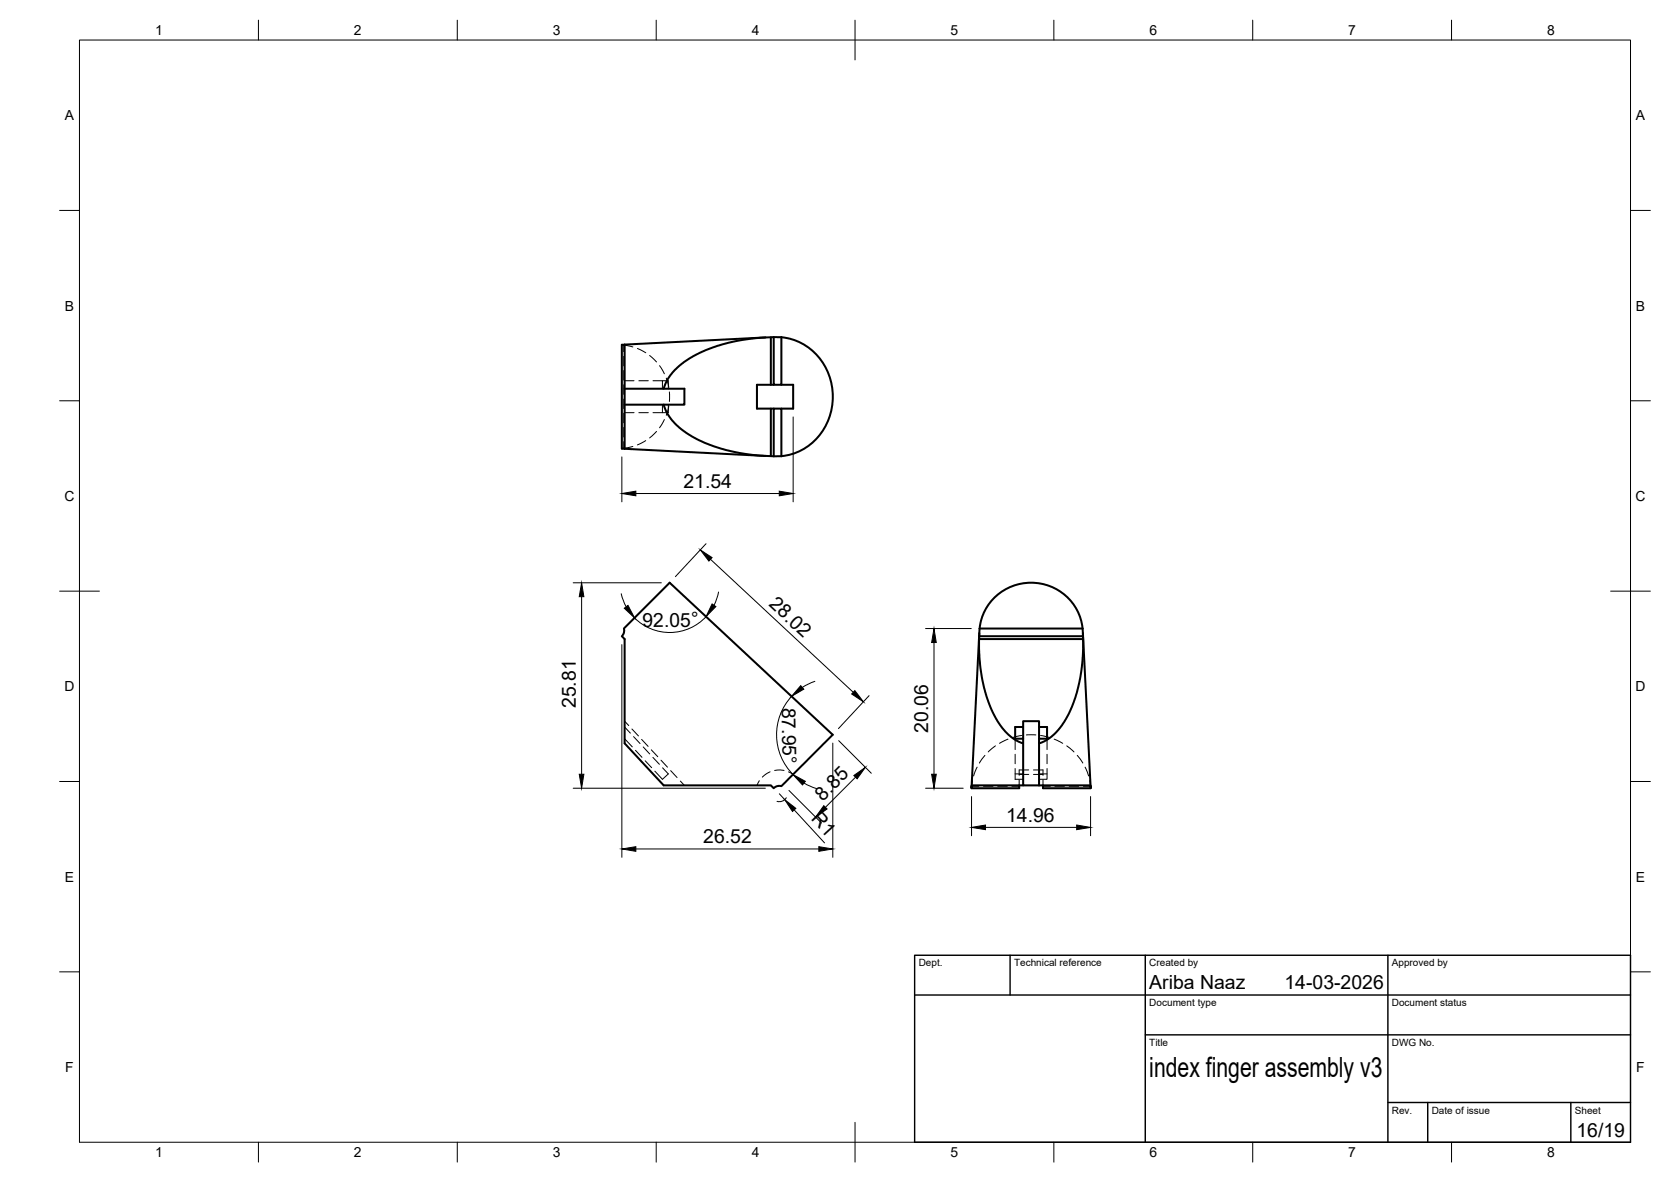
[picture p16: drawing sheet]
<svg xmlns="http://www.w3.org/2000/svg" width="420mm" height="297mm" viewBox="0 0 420 297" stroke-linecap="round" stroke-linejoin="round" font-family="sans-serif">
<defs><g id="words">
<text font-size="7" x="289" y="270.6">index finger assembly v3</text>
<g font-size="4.9">
<text x="171.8" y="122.6">21.54</text>
<text x="193.1" y="152.1" transform="rotate(43 193.1 152.1)">28.02</text>
<text x="161.5" y="157.6" transform="rotate(-1 161.5 157.6)">92.05°</text>
<text x="144.8" y="178" transform="rotate(-90 144.8 178)">25.81</text>
<text x="196.6" y="177.8" transform="rotate(89 196.6 177.8)">87.95°</text>
<text x="233.4" y="184.1" transform="rotate(-90 233.4 184.1)">20.06</text>
<text x="206.9" y="201.4" transform="rotate(-45 206.9 201.4)">8.85</text>
<text x="203.8" y="205.9" transform="rotate(47 203.8 205.9)">R1</text>
<text x="253" y="206.5">14.96</text>
<text x="176.8" y="211.9">26.52</text>
<text x="289" y="248.5">Ariba Naaz</text>
<text x="323" y="248.5">14-03-2026</text>
<text x="396.4" y="285.7">16/19</text>
</g>
<g font-size="3.5">
<text x="39" y="8.8">1</text>
<text x="89" y="8.8">2</text>
<text x="139" y="8.8">3</text>
<text x="189" y="8.8">4</text>
<text x="239" y="8.8">5</text>
<text x="289" y="8.8">6</text>
<text x="339" y="8.8">7</text>
<text x="389" y="8.8">8</text>
<text x="16.3" y="30.2">A</text>
<text x="411.3" y="30.2">A</text>
<text x="16.3" y="78">B</text>
<text x="411.3" y="78">B</text>
<text x="16.2" y="125.9">C</text>
<text x="411.2" y="125.9">C</text>
<text x="16.2" y="173.7">D</text>
<text x="411.2" y="173.7">D</text>
<text x="16.3" y="221.6">E</text>
<text x="411.3" y="221.6">E</text>
<text x="16.4" y="269.4">F</text>
<text x="411.4" y="269.4">F</text>
<text x="39" y="290.8">1</text>
<text x="89" y="290.8">2</text>
<text x="139" y="290.8">3</text>
<text x="189" y="290.8">4</text>
<text x="239" y="290.8">5</text>
<text x="289" y="290.8">6</text>
<text x="339" y="290.8">7</text>
<text x="389" y="290.8">8</text>
</g>
<g font-size="2.5">
<text x="231" y="242.9">Dept.</text>
<text x="255" y="242.9">Technical reference</text>
<text x="289" y="242.9">Created by</text>
<text x="350" y="242.9">Approved by</text>
<text x="289" y="252.8">Document type</text>
<text x="350" y="252.8">Document status</text>
<text x="289" y="262.9">Title</text>
<text x="350" y="262.9">DWG No.</text>
<text x="350" y="279.9">Rev.</text>
<text x="360" y="279.9">Date of issue</text>
<text x="396" y="279.9">Sheet</text>
</g>
</g></defs>
<!-- layer: Hidden -->
<g fill="none" stroke="#000" stroke-width=".25">
<path d="M156.4 86.6l.5 .1M156.9 86.7l2.2 .5M156.9 86.7v1.7M156.9 89.6v2.4M156.9 93.1v2.4M156.9 96.7v2.4M157 86.7v1.7M157 89.6v2.4M157 93.1v2.4M157 96.7v2.4M157.1 95.7h2.3M160.3 87.6l2.1 1.1"/>
<path d="M160.6 95.7h2.4M163.3 89.3l1.8 1.7M164.2 95.7h2.4v2M165.8 91.9l1.2 2M166.6 95.7h1.4v2M167.5 95l.7 2.3M168.3 98.5v2.4M156.9 112.6l-.5 .1M156.9 100.3v2.4M156.9 103.9v2.3M156.9 107.4v2.4M156.9 111v1.6"/>
<path d="M157 100.3v2.4M157 103.9v2.3M157 107.4v2.4M157 111v1.7M157.1 103.7h2.3M159.1 112.2l-2.2 .4M160.6 103.7h2.4M162.4 110.7l-2.1 1.1M165.1 108.4l-1.8 1.7M166.6 101.7v2M167 105.4l-1.2 2.1M168 101.7v2h-3.8"/>
<path d="M168.2 102.1l-.7 2.3M157.1 185.6l1.9 2.1M157.1 182.7l1.4 1.5M157.1 181.2l1 1.1M158.9 183.2l1.6 1.7M159.3 185.1l1.6 1.7M159.8 188.6l1.6 1.7M161.3 185.8l1.7 1.8M161.7 187.7l1.7 1.8M162.2 191.2l1.7 1.7M163.8 188.4l1.6 1.8M164.2 190.3l1.6 1.8"/>
<path d="M166.2 191l1.6 1.8M166.6 193l1.4 1.5-1.4 1.3-1.9-2M168.6 193.7l1.6 1.7M171.1 196.3l1 1.1M190.9 196.2l-.6 1.2M193.6 194l-1.9 1.3M194.8 193.6l1.4-.1 .9 .1M198.3 194l1.1 .6M244.3 197.5h1.8M244.5 196.2l-.2 1.4h1.8M245.7 192.8l-.9 2.2M247.3 197.6h2.4"/>
<path d="M247.3 197.5h2.4M247.6 189.8l-1.3 2M250.3 187.4l-1.8 1.6M250.9 197.5h2.4M250.9 197.6h2.4M253.4 185.7l-2.1 1.1M254.4 197.6h1.9M254.4 197.5h1.9M255.2 185.6v2.8M255.2 189.6v2.3M255.2 193.1v2.7h2.1M255.2 194.5h2.1"/>
<path d="M256.3 196v1.4M256.3 194.6h2.4M256.9 184.8l-2.3 .6M258.1 184.7h2.4M258.7 193.5h-2.4v1.3M259.9 193.5h2.4v1.3M259.9 194.6h2.4M261.3 194.5h2M261.6 184.8l2.3 .6M262.3 196v1.4M262.3 197.6h1.8M262.3 197.5h1.8"/>
<path d="M263.3 193.1v2.7h-2M263.3 185.6v2.8M263.3 189.6v2.3M265.1 185.7l2.1 1.1M265.3 197.6h2.3M265.3 197.5h2.4M268.2 187.4l1.8 1.6M268.8 197.6h2.4M268.8 197.5h2.4M270.9 189.8l1.4 2M272.4 197.5h1.8M272.8 192.8l.9 2.2"/>
<path d="M274 196.2l.2 1.4h-1.8"/>
</g>
<!-- layer: Visible -->
<g fill="none" stroke="#000" stroke-width=".51">
<path d="M157.1 86.6v26.2M157.1 97.7h15v4h-15M157.1 86.6h-.7v26.1l.7 .1M192.5 84.8l-35.4 1.8M193.8 84.8v11.9M194.5 84.7v12h2v-12h-1.9a41.5 41.5 0 0 0-20.6 5l-2.6 1.8-2 1.8-1.6 2.1-.9 2.3M194.5 96.7h-4.2v6h3.5M196.5 96.7h2.9v6h-2.9M196.5 84.8a15 15 0 0 1 11.8 20.8 14.3 14.3 0 0 1-11.8 9M157.1 112.8l35.4 1.8M166.9 101.7l.7 1.9 1.8 2.5 2.3 2.1 2.4 1.5a46.4 46.4 0 0 0 22 4.9h.4v-11.9h-2v12M194.5 102.7h-.7v11.9"/>
<path d="M168.3 146.5l41.1 38.1-12.9 13h-1.1l-.9 .5-.7-.7h-26.9l-9.8-10.6v-26.2l-.7-.7 .5-.8v-1.1zM246.2 159.9h26.1M246.2 159.1l-1.9 39v-.7h13M246.3 157.9a13 13 0 0 1 13-11.5 13 13 0 0 1 12.9 11.5M246.3 158l-.1 2.6M246.3 158h25.9M272.2 158l.1 2.6M272.3 159.1l1.9 39v-.7h-12.9M256.3 197.4v.7h-12M257.3 182.7v-1.5h4v1.5M257.3 185.6v1.2l-1.4-.5-2.2-1.5-1.6-1.8-1.3-1.7-1.2-2.4-1.6-4.2a44.6 44.6 0 0 1-1.8-14.1h26.1l-.1 5.2-.5 4.2a26.5 26.5 0 0 1-6 13.9l-1.1 1a9 9 0 0 1-3.3 1.9v-1.2M257.3 186.8v10.6h4"/>
<path d="M257.3 182.7h-2.1v2.9h2.1M257.3 182.7v2.9M261.3 182.7h2v2.9h-2zM261.3 186.8v10.6M262.3 197.4v.7h11.9"/>
</g>
<!-- layer: BORDER -->
<g fill="none" stroke="#000" stroke-width=".25">
<path d="M20 10.1h390v276.9h-390zM65 5.1v5M115 5.1v5M165 5.1v5M215 5.1v10M265 5.1v5M315 5.1v5M365 5.1v5M15 52.9h5M410 52.9h5M15 100.7h5M410 100.7h5"/>
<path d="M15 148.6h10M405 148.6h10M15 196.4h5M410 196.4h5M15 244.2h5M410 244.2h5M65 287v5M115 287v5M165 287v5M215 282.1v9.9M265 287v5M315 287v5"/>
<path d="M365 287v5"/>
</g>
<!-- layer: TITLEBLOCK -->
<path d="M230 240.1h180v46.9h-180zM230 250h180M254 240.1v9.9M288 240.1v46.9M349 240.1v46.9M288 260.1h122M349 277.1h61M359 277.1v9.9M395 277.1v9.9" fill="none" stroke="#000" stroke-width=".36"/>
<!-- layer: FD_Dimensions -->
<g fill="none" stroke="#000" stroke-width=".25">
<path d="M156.4 114.8v11.3M199.4 104.8v21.3M159.9 124h36M177.5 136.6l-7.7 8.3M144.1 146.5h22.2M146.2 150v44.6M156.2 149.2l1.2 3.3M177.5 155a12.5 12.5 0 0 1-17.9 .3M178.6 140.6l35.9 33.4M180.7 148.8l-1.2 3.3M232.7 158h11.5M156.4 162v53.4"/>
<path d="M199.1 175a14.1 14.1 0 0 0 .3 19.6M204.9 171.2l-3.2 1.5M218.5 174.8l-7.7 8.3M234.8 161.5v33.1M144.1 198.1h48.3M196 199.5l1.3 1.5M198.4 198.6l8.2 8.2M202.2 196.8l3.2 1.4M209.4 186.7v28.7M210.9 186.1l8.2 8.2M215.1 195.3l-7.5 7.6M232.7 198.1h9.5"/>
<path d="M159.9 213.3h46M197.7 200.5a2 2 0 0 1-2.3 .9M199.7 203.5l7.6 8.3M244.3 200.2v9.8M247.8 207.9h22.9M274.2 200.2v9.8"/>
</g>
<g fill="#000" stroke="#000" stroke-width=".25">
<path d="M156.4 124l3.5-.6v1.2zM195.9 123.4l3.5 .6-3.5 .6zM146.2 146.5l.6 3.5h-1.2zM157 152.9l.9-.8 1.7 3.2zM176.1 138.2l2.9 1.9-.8 .9zM179 151.8l1 .6-2.5 2.6zM201.3 172.3l.8 .9-3.1 1.8zM214.9 173.6l2.2 2.8-3-2zM234.8 158l.6 3.5h-1.1zM145.6 194.6h1.2l-.6 3.5zM199.4 194.7l3.1 1.6-.7 1zM214.7 194.9l2.9-2.1-2.1 2.9z"/>
<path d="M234.3 194.6h1.1l-.6 3.5zM156.4 213.3l3.5-.5v1.1zM197.3 201l2.8 2.1-.8 .8zM205.9 212.8l3.5 .5-3.5 .6zM207.1 202.5l.9 .8-2.9 2zM244.3 207.9l3.5-.6v1.2zM270.7 207.3l3.5 .6-3.5 .6z"/>
</g>
<use href="#words"/>
</svg>
